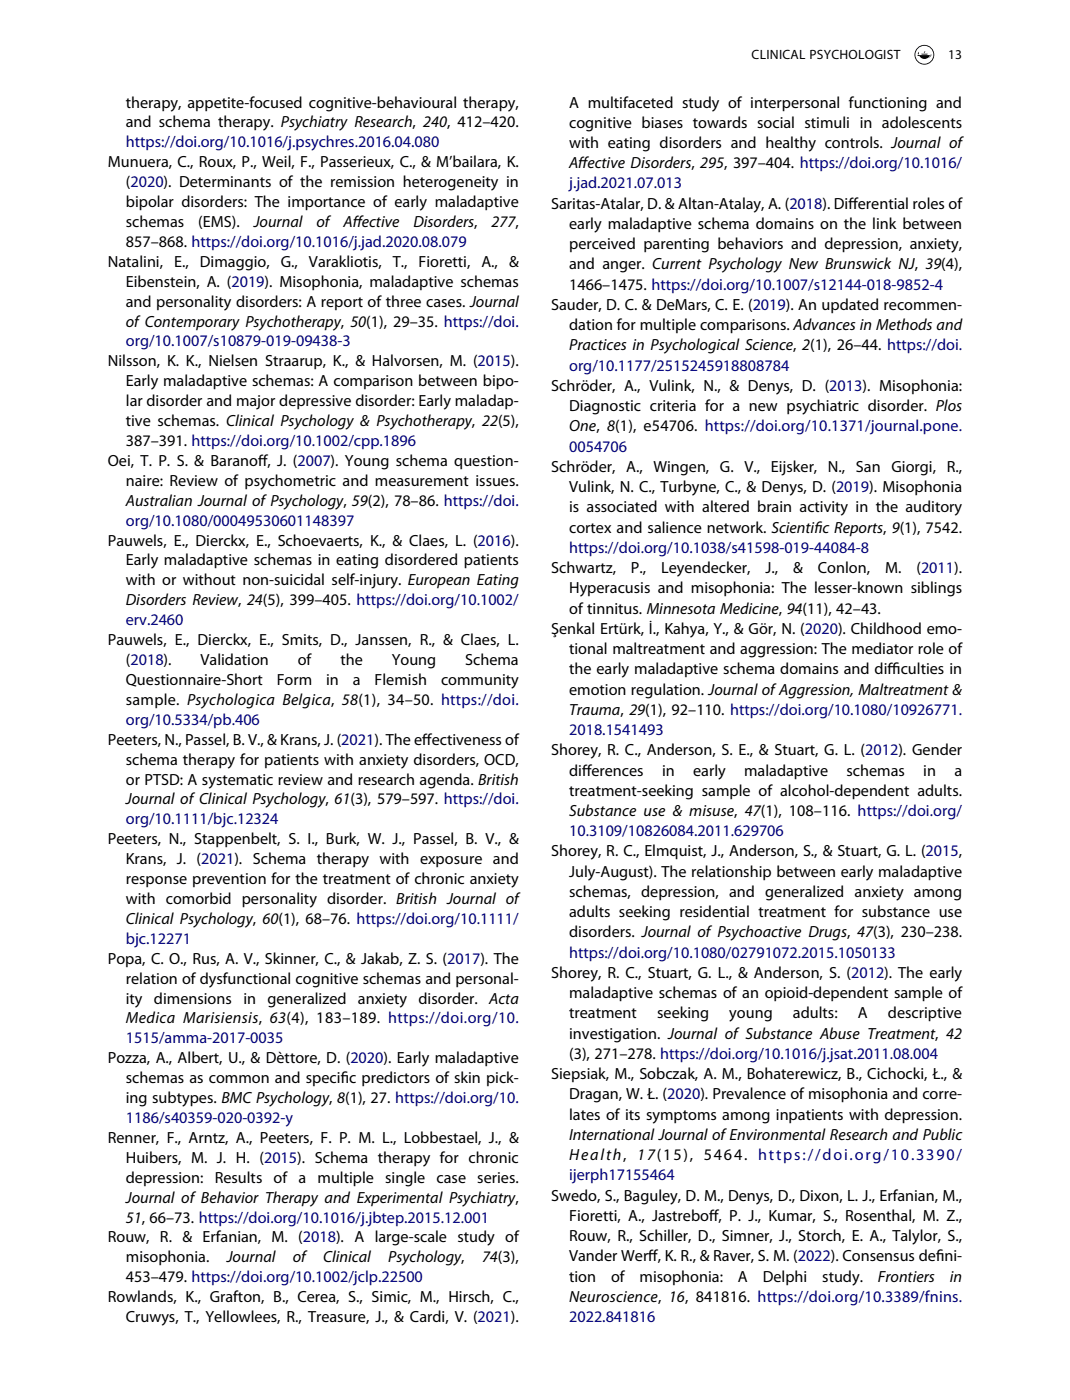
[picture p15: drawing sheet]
<svg xmlns="http://www.w3.org/2000/svg" width="210mm" height="275mm" viewBox="0 0 210 275" stroke-linecap="round" stroke-linejoin="round" font-family="sans-serif">
<defs><g id="words">
<g font-size="3.2">
<text x="24.7" y="21.1">therapy, appetite-focused cognitive-behavioural therapy,</text>
<text x="111.7" y="21.1">A multifaceted study of interpersonal functioning and</text>
<text x="24.7" y="25">and schema therapy. Psychiatry Research, 240, 412–420.</text>
<text x="111.7" y="25.1">cognitive biases towards social stimuli in adolescents</text>
<text x="111.7" y="29.1">with eating disorders and healthy controls. Journal of</text>
<text x="21.2" y="32.9">Munuera, C., Roux, P., Weil, F., Passerieux, C., &amp; M’bailara, K.</text>
<text x="111.7" y="33">Af</text>
<text x="113.5" y="33">fective Disorders, 295, 397–404. https://doi.org/10.1016/</text>
<text x="24.7" y="36.8">(2020). Determinants of the remission heterogeneity in</text>
<text x="24.7" y="40.7">bipolar disorders: The importance of early maladaptive</text>
<text x="108.2" y="41">Saritas-Atalar, D. &amp; Altan-Atalay, A. (2018). Dif</text>
<text x="166.5" y="41">ferential roles of</text>
<text x="24.7" y="44.6">schemas</text>
<text x="38.9" y="44.6">(EMS).</text>
<text x="49.8" y="44.6">Journal</text>
<text x="62.1" y="44.6">of</text>
<text x="67.4" y="44.6">Af</text>
<text x="69.2" y="44.6">fective</text>
<text x="81.1" y="44.6">Disorders,</text>
<text x="96.5" y="44.6">277,</text>
<text x="111.7" y="45">early maladaptive schema domains on the link between</text>
<text x="21.2" y="52.4">Natalini, E., Dimaggio, G., Varakliotis, T., Fioretti, A., &amp;</text>
<text x="24.7" y="48.5">857–868. https://doi.org/10.1016/j.jad.2020.08.079</text>
<text x="111.7" y="49">perceived parenting behaviors and depression, anxiety,</text>
<text x="111.7" y="52.9">and anger. Current Psychology New Brunswick NJ, 39(4),</text>
<text x="24.7" y="56.3">Eibenstein, A. (2019). Misophonia, maladaptive schemas</text>
<text x="111.7" y="56.9">1466–1475. https://doi.org/10.1007/s12144-018-9852-4</text>
<text x="24.7" y="60.2">and personality disorders: A report of three cases. Journal</text>
<text x="24.7" y="64.1">of Contemporary Psychotherapy, 50(1), 29–35. https://doi.</text>
<text x="108.2" y="60.9">Sauder, D. C. &amp; DeMars, C. E. (2019). An updated recommen-</text>
<text x="111.7" y="64.9">dation for multiple comparisons. Advances in Methods and</text>
<text x="21.2" y="72">Nilsson, K. K., Nielsen Straarup, K., &amp; Halvorsen, M. (2015).</text>
<text x="111.7" y="68.8">Practices in Psychological Science, 2(1), 26–44. https://doi.</text>
<text x="24.7" y="75.9">Early maladaptive schemas: A comparison between bipo-</text>
<text x="108.2" y="76.8">Schröder, A., Vulink, N., &amp; Denys, D. (2013). Misophonia:</text>
<text x="24.7" y="79.8">lar disorder and major depressive disorder: Early maladap-</text>
<text x="24.7" y="83.7">tive schemas. Clinical Psychology &amp; Psychotherapy, 22(5),</text>
<text x="111.7" y="80.8">Diagnostic criteria for a new psychiatric disorder. Plos</text>
<text x="24.7" y="87.6">387–391. https://doi.org/10.1002/cpp.1896</text>
<text x="111.7" y="84.7">One, 8(1), e54706. https://doi.org/10.1371/journal.pone.</text>
<text x="21.2" y="91.5">Oei, T. P. S. &amp; Baranof</text>
<text x="24.7" y="95.4">naire: Review of psychometric and measurement issues.</text>
<text x="50.6" y="91.5">f, J. (2007). Young schema question-</text>
<text x="108.2" y="92.7">Schröder, A., Wingen, G. V., Eijsker, N., San Giorgi, R.,</text>
<text x="24.7" y="99.3">Australian Journal of Psychology, 59(2), 78–86. https://doi.</text>
<text x="111.7" y="96.7">Vulink, N. C., Turbyne, C., &amp; Denys, D. (2019). Misophonia</text>
<text x="111.7" y="100.6">is associated with altered brain activity in the auditory</text>
<text x="21.2" y="107.2">Pauwels, E., Dierckx, E., Schoevaerts, K., &amp; Claes, L. (2016).</text>
<text x="111.7" y="104.6">cortex and salience network. Scientif</text>
<text x="159.8" y="104.6">ic Reports, 9(1), 7542.</text>
<text x="24.7" y="111.1">Early maladaptive schemas in eating disordered patients</text>
<text x="108.2" y="112.6">Schwartz,</text>
<text x="123.8" y="112.6">P.,</text>
<text x="129.8" y="112.6">Leyendecker,</text>
<text x="150.2" y="112.6">J.,</text>
<text x="155.7" y="112.6">&amp;</text>
<text x="160.5" y="112.6">Conlon,</text>
<text x="173.7" y="112.6">M.</text>
<text x="179.9" y="112.6">(2011).</text>
<text x="24.7" y="115">with or without non-suicidal self-injury. European Eating</text>
<text x="24.7" y="118.9">Disorders Review, 24(5), 399–405. https://doi.org/10.1002/</text>
<text x="111.7" y="116.6">Hyperacusis and misophonia: The lesser-known siblings</text>
<text x="108.2" y="124.5">Şenkal Ertürk, İ., Kahya, Y., &amp; Gör, N. (2020). Childhood emo-</text>
<text x="111.7" y="120.5">of tinnitus. Minnesota Medicine, 94(11), 42–43.</text>
<text x="21.2" y="126.7">Pauwels, E., Dierckx, E., Smits, D., Janssen, R., &amp; Claes, L.</text>
<text x="24.7" y="130.6">(2018).</text>
<text x="39.4" y="130.6">Validation</text>
<text x="58.4" y="130.6">of</text>
<text x="66.8" y="130.6">the</text>
<text x="76.9" y="130.6">Young</text>
<text x="91.3" y="130.6">Schema</text>
<text x="111.7" y="128.5">tional maltreatment and aggression: The mediator role of</text>
<text x="24.7" y="134.5">Questionnaire-Short</text>
<text x="54.3" y="134.5">Form</text>
<text x="64" y="134.5">in</text>
<text x="69.3" y="134.5">a</text>
<text x="73.5" y="134.5">Flemish</text>
<text x="86.6" y="134.5">community</text>
<text x="111.7" y="132.5">the early maladaptive schema domains and dif</text>
<text x="111.7" y="136.4">emotion regulation. Journal ofAggression, Maltreatment &amp;</text>
<text x="174.2" y="132.5">f</text>
<text x="174.2" y="132.5">iculties in</text>
<text x="24.7" y="138.5">sample. Psychologica Belgica, 58(1), 34–50. https://doi.</text>
<text x="111.7" y="140.4">Trauma, 29(1), 92–110. https://doi.org/10.1080/10926771.</text>
<text x="21.2" y="146.3">Peeters, N., Passel, B. V., &amp; Krans, J. (2021). The ef</text>
<text x="82.9" y="146.3">fectiveness of</text>
<text x="108.2" y="148.4">Shorey, R. C., Anderson, S. E., &amp; Stuart, G. L. (2012). Gender</text>
<text x="24.7" y="150.2">schema therapy for patients with anxiety disorders, OCD,</text>
<text x="24.7" y="154.1">or PTSD: A systematic review and research agenda. British</text>
<text x="111.7" y="152.3">dif</text>
<text x="114.2" y="152.3">ferences</text>
<text x="129.9" y="152.3">in</text>
<text x="136" y="152.3">early</text>
<text x="146" y="152.3">maladaptive</text>
<text x="166.1" y="152.3">schemas</text>
<text x="181.2" y="152.3">in</text>
<text x="187.3" y="152.3">a</text>
<text x="24.7" y="158">Journal of Clinical Psychology, 61(3), 579–597. https://doi.</text>
<text x="111.7" y="156.3">treatment-seeking sample of alcohol-dependent adults.</text>
<text x="111.7" y="160.3">Substance use &amp; misuse, 47(1), 108–116. https://doi.org/</text>
<text x="21.2" y="165.8">Peeters, N., Stappenbelt, S. I., Burk, W. J., Passel, B. V., &amp;</text>
<text x="24.7" y="169.7">Krans, J. (2021). Schema therapy with exposure and</text>
<text x="24.7" y="173.7">response prevention for the treatment of chronic anxiety</text>
<text x="108.2" y="168.2">Shorey, R. C., Elmquist, J., Anderson, S., &amp; Stuart, G. L. (2015,</text>
<text x="111.7" y="172.2">July-August). The relationship between early maladaptive</text>
<text x="24.7" y="177.6">with comorbid personality disorder. British Journal of</text>
<text x="111.7" y="176.2">schemas, depression, and generalized anxiety among</text>
<text x="24.7" y="181.5">Clinical Psychology, 60(1), 68–76. https://doi.org/10.1111/</text>
<text x="111.7" y="180.2">adults seeking residential treatment for substance use</text>
<text x="111.7" y="184.1">disorders. Journal of Psychoactive Drugs, 47(3), 230–238.</text>
<text x="21.2" y="189.3">Popa, C. O., Rus, A. V., Skinner, C., &amp; Jakab, Z. S. (2017). The</text>
<text x="24.7" y="193.2">relation of dysfunctional cognitive schemas and personal-</text>
<text x="24.7" y="197.1">ity</text>
<text x="30.2" y="197.1">dimensions</text>
<text x="47.8" y="197.1">in</text>
<text x="52.5" y="197.1">generalized</text>
<text x="70.3" y="197.1">anxiety</text>
<text x="82.1" y="197.1">disorder.</text>
<text x="96" y="197.1">Acta</text>
<text x="108.2" y="192.1">Shorey, R. C., Stuart, G. L., &amp; Anderson, S. (2012). The early</text>
<text x="111.7" y="196.1">maladaptive schemas of an opioid-dependent sample of</text>
<text x="24.7" y="201">Medica Marisiensis, 63(4), 183–189. https://doi.org/10.</text>
<text x="111.7" y="200.1">treatment</text>
<text x="129" y="200.1">seeking</text>
<text x="143.1" y="200.1">young</text>
<text x="155.6" y="200.1">adults:</text>
<text x="168.4" y="200.1">A</text>
<text x="174.3" y="200.1">descriptive</text>
<text x="21.2" y="208.9">Pozza, A., Albert, U., &amp; Dèttore, D. (2020). Early maladaptive</text>
<text x="111.7" y="204">investigation. Journal of Substance Abuse Treatment, 42</text>
<text x="111.7" y="208">(3), 271–278. https://doi.org/10.1016/j.jsat.2011.08.004</text>
<text x="24.7" y="212.8">schemas as common and specif</text>
<text x="66.9" y="212.8">ic predictors of skin pick-</text>
<text x="108.2" y="212">Siepsiak, M., Sobczak, A. M., Bohaterewicz, B., Cichocki, Ł., &amp;</text>
<text x="111.7" y="216">Dragan, W. Ł. (2020). Prevalence of misophonia and corre-</text>
<text x="24.7" y="216.7">ing subtypes. BMC Psychology, 8(1), 27. https://doi.org/10.</text>
<text x="111.7" y="219.9">lates of its symptoms among inpatients with depression.</text>
<text x="21.2" y="224.5">Renner, F., Arntz, A., Peeters, F. P. M. L., Lobbestael, J., &amp;</text>
<text x="111.7" y="223.9">International Journal ofEnvironmental Research and Public</text>
<text x="111.7" y="227.9">Health, 17(15), 5464. https://doi.org/10.3390/</text>
<text x="24.7" y="228.4">Huibers, M. J. H. (2015). Schema therapy for chronic</text>
<text x="24.7" y="232.3">depression: Results of a multiple single case series.</text>
<text x="24.7" y="236.2">Journal of Behavior Therapy and Experimental Psychiatry,</text>
<text x="108.2" y="235.8">Swedo, S., Baguley, D. M., Denys, D., Dixon, L. J., Erfanian, M.,</text>
<text x="111.7" y="239.8">Fioretti, A., Jastrebof</text>
<text x="139.2" y="239.8">f, P. J., Kumar, S., Rosenthal, M. Z.,</text>
<text x="21.2" y="244.1">Rouw, R. &amp; Erfanian, M. (2018). A large-scale study of</text>
<text x="24.7" y="240.1">51, 66–73. https://doi.org/10.1016/j.jbtep.2015.12.001</text>
<text x="111.7" y="243.8">Rouw, R., Schiller, D., Simner, J., Storch, E. A., Talylor, S.,</text>
<text x="24.7" y="248">misophonia.</text>
<text x="24.7" y="251.9">453–479. https://doi.org/10.1002/jclp.22500</text>
<text x="44.5" y="248">Journal</text>
<text x="57.5" y="248">of</text>
<text x="63.4" y="248">Clinical</text>
<text x="76.2" y="248">Psychology,</text>
<text x="94.6" y="248">74(3),</text>
<text x="111.7" y="247.8">Vander Werf</text>
<text x="111.7" y="251.7">tion</text>
<text x="119.9" y="251.7">of</text>
<text x="125.5" y="251.7">misophonia:</text>
<text x="127.2" y="247.8">f, K. R., &amp; Raver, S. M. (2022). Consensus def</text>
<text x="144.8" y="251.7">A</text>
<text x="149.7" y="251.7">Delphi</text>
<text x="161.4" y="251.7">study.</text>
<text x="172.3" y="251.7">Frontiers</text>
<text x="183.7" y="247.8">ini-</text>
<text x="186.4" y="251.7">in</text>
<text x="21.2" y="255.8">Rowlands, K., Grafton, B., Cerea, S., Simic, M., Hirsch, C.,</text>
<text x="111.7" y="255.7">Neuroscience, 16, 841816. https://doi.org/10.3389/fnins.</text>
<text x="24.7" y="259.7">Cruwys, T., Yellowlees, R., Treasure, J., &amp; Cardi, V. (2021).</text>
</g>
<g font-size="3.2" fill="#000080">
<text x="24.7" y="28.9">https://doi.org/10.1016/j.psychres.2016.04.080</text>
<text x="111.7" y="37">j.jad.2021.07.013</text>
<text x="24.7" y="68.1">org/10.1007/s10879-019-09438-3</text>
<text x="111.7" y="72.8">org/10.1177/2515245918808784</text>
<text x="111.7" y="88.7">0054706</text>
<text x="24.7" y="103.3">org/10.1080/00049530601148397</text>
<text x="111.7" y="108.6">https://doi.org/10.1038/s41598-019-44084-8</text>
<text x="24.7" y="122.8">erv.2460</text>
<text x="24.7" y="142.4">org/10.5334/pb.406</text>
<text x="111.7" y="144.4">2018.1541493</text>
<text x="24.7" y="161.9">org/10.1111/bjc.12324</text>
<text x="111.7" y="164.3">10.3109/10826084.2011.629706</text>
<text x="24.7" y="185.4">bjc.12271</text>
<text x="111.7" y="188.1">https://doi.org/10.1080/02791072.2015.1050133</text>
<text x="24.7" y="204.9">1515/amma-2017-0035</text>
<text x="24.7" y="220.6">1186/s40359-020-0392-y</text>
<text x="111.7" y="231.9">ijerph17155464</text>
<text x="111.7" y="259.7">2022.841816</text>
</g>
<g font-size="2.6">
<text x="147.5" y="11.6">CLINICAL PSYCHOLOGIST</text>
<text x="186.1" y="11.6">13</text>
</g>
</g></defs>
<g fill="#000">
<path d="M180.2 10.1v.6l-.1-.2zM180.8 10.6h1.3zM180.9 10.7h1.1zM181.4 10.2l.2-.2-.2 .5-.1-.2z"/>
<path d="M179.6 10.8a1.8 1.8 0 0 1 3.6 0 1.8 1.8 0 0 1-3.6 0zM179.5 10.8a1.95 1.95 0 0 0 3.9 0 1.95 1.95 0 0 0-3.9 0z"/>
<path d="M182.5 10.9l.2-.1-.4 .4zM180 10.8l.1 .2h.4a1.12 1.12 0 0 0 1.7 .3 .67 .67 0 0 0 .6-.6l-.4 .1z"/>
</g>
<use href="#words"/>
</svg>
